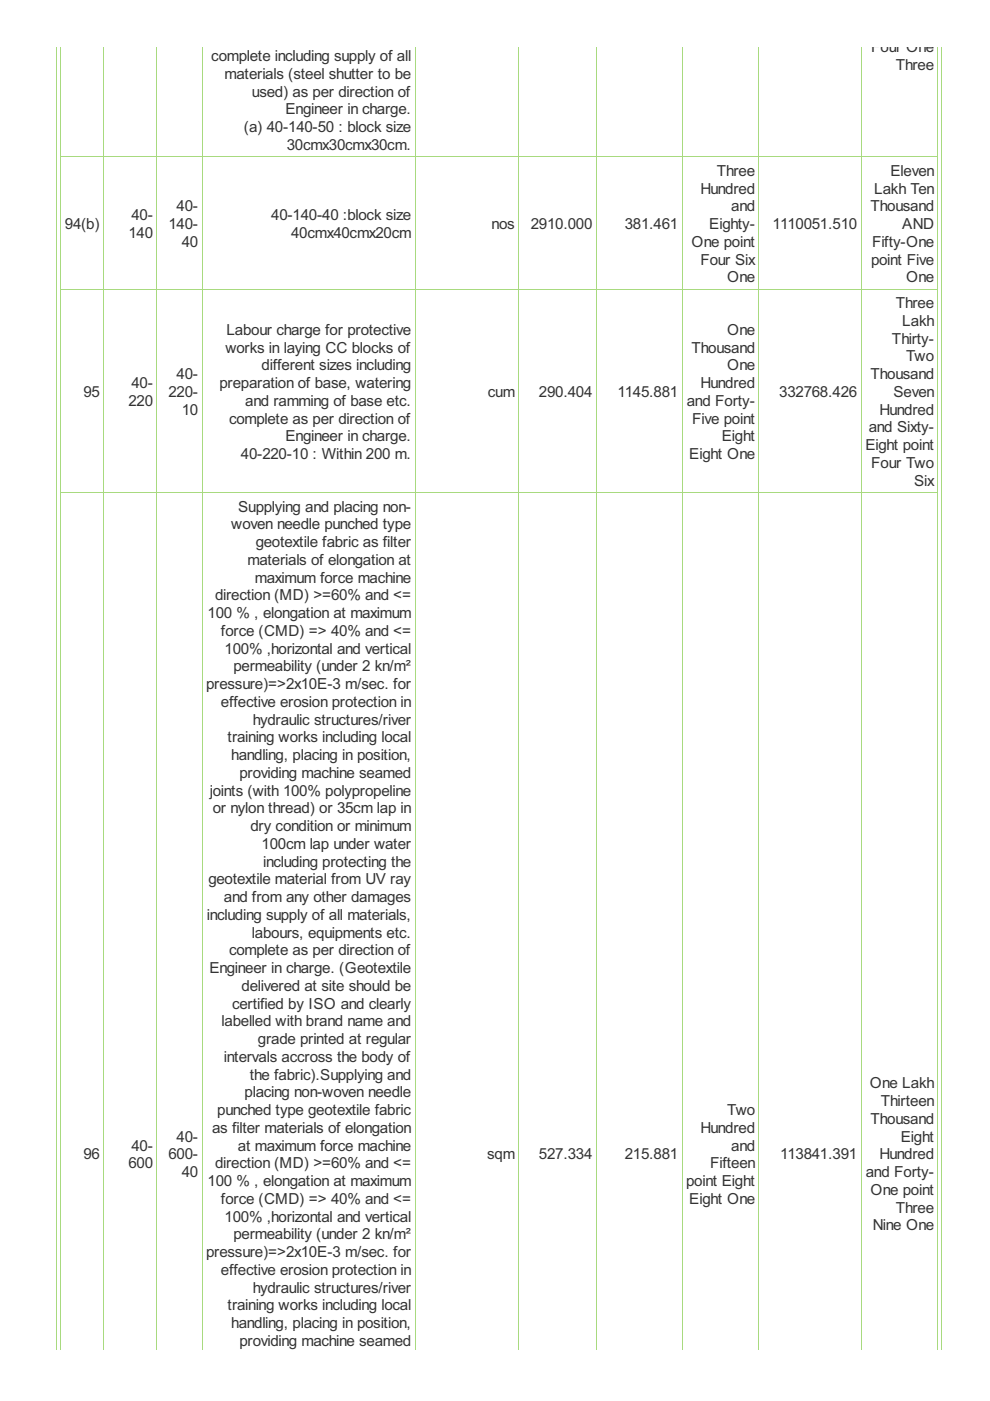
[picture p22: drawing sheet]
<svg xmlns="http://www.w3.org/2000/svg" width="210mm" height="297mm" viewBox="0 0 210 297" stroke-linecap="round" stroke-linejoin="round" font-family="sans-serif">
<defs><g id="words">
<g font-size="3.6" fill="#333">
<text x="184.7" y="11.1">Four One</text>
<text x="44.8" y="13">complete including supply of all</text>
<text x="47.6" y="16.7">materials (steel shutter to be</text>
<text x="189.9" y="14.9">Three</text>
<text x="53.4" y="20.5">used) as per direction of</text>
<text x="51.7" y="28">(a) 40-140-50 : block size</text>
<text x="60.5" y="24.3">Engineer in charge.</text>
<text x="60.8" y="31.8">30cmx30cmx30cm.</text>
<text x="148.5" y="41">Hundred</text>
<text x="152" y="37.3">Three</text>
<text x="185.4" y="41">Lakh Ten</text>
<text x="188.8" y="37.3">Eleven</text>
<text x="27.9" y="46.7">40-</text>
<text x="37.4" y="44.8">40-</text>
<text x="57.5" y="46.7">40-140-40 :block size</text>
<text x="155" y="44.8">and</text>
<text x="184.6" y="44.8">Thousand</text>
<text x="13.8" y="48.6">94(b)</text>
<text x="27.2" y="50.4">140</text>
<text x="35.7" y="48.6">140-</text>
<text x="38.5" y="52.3">40</text>
<text x="61.7" y="50.4">40cmx40cmx20cm</text>
<text x="104.2" y="48.6">nos</text>
<text x="112.5" y="48.6">2910.000</text>
<text x="132.5" y="48.6">381.461</text>
<text x="146.6" y="52.3">One point</text>
<text x="150.4" y="48.6">Eighty-</text>
<text x="163.8" y="48.6">1110051.510</text>
<text x="184.9" y="52.3">Fifty-One</text>
<text x="191.3" y="48.6">AND</text>
<text x="148.5" y="56.1">Four Six</text>
<text x="154.2" y="59.9">One</text>
<text x="184.7" y="56.1">point Five</text>
<text x="192.1" y="59.9">One</text>
<text x="189.9" y="65.3">Three</text>
<text x="48" y="71">Labour charge for protective</text>
<text x="154.2" y="71">One</text>
<text x="191.3" y="69.1">Lakh</text>
<text x="47.8" y="74.8">works in laying CC blocks of</text>
<text x="146.6" y="74.8">Thousand</text>
<text x="189.1" y="72.9">Thirty-</text>
<text x="192.1" y="76.6">Two</text>
<text x="27.9" y="82.3">40-</text>
<text x="37.4" y="80.4">40-</text>
<text x="46.5" y="82.3">preparation of base, watering</text>
<text x="55.5" y="78.5">different sizes including</text>
<text x="148.5" y="82.3">Hundred</text>
<text x="154.2" y="78.5">One</text>
<text x="184.6" y="80.4">Thousand</text>
<text x="17.7" y="84.2">95</text>
<text x="27.2" y="86">220</text>
<text x="35.7" y="84.2">220-</text>
<text x="38.5" y="87.9">10</text>
<text x="48.6" y="89.8">complete as per direction of</text>
<text x="52" y="86">and ramming of base etc.</text>
<text x="103.4" y="84.2">cum</text>
<text x="114.3" y="84.2">290.404</text>
<text x="130.9" y="84.2">1145.881</text>
<text x="145.6" y="86">and Forty-</text>
<text x="146.8" y="89.8">Five point</text>
<text x="165.2" y="84.2">332768.426</text>
<text x="186.5" y="87.9">Hundred</text>
<text x="189.4" y="84.2">Seven</text>
<text x="60.5" y="93.6">Engineer in charge.</text>
<text x="153.1" y="93.6">Eight</text>
<text x="183.5" y="95.5">Eight point</text>
<text x="184.2" y="91.7">and Sixty-</text>
<text x="51.1" y="97.3">40-220-10 : Within 200 m.</text>
<text x="146.2" y="97.3">Eight One</text>
<text x="184.7" y="99.2">Four Two</text>
<text x="193.8" y="103">Six</text>
<text x="49" y="112.2">woven needle punched type</text>
<text x="50.5" y="108.5">Supplying and placing non-</text>
<text x="52.5" y="119.8">materials of elongation at</text>
<text x="54.2" y="116">geotextile fabric as filter</text>
<text x="54.1" y="123.5">maximum force machine</text>
<text x="44" y="131">100 % , elongation at maximum</text>
<text x="45.6" y="127.3">direction (MD) &gt;=60% and &lt;=</text>
<text x="46.8" y="134.8">force (CMD) =&gt; 40% and &lt;=</text>
<text x="47.6" y="138.6">100% ,horizontal and vertical</text>
<text x="49.5" y="142.3">permeability (under 2 kn/m²</text>
<text x="43.7" y="146.1">pressure)=&gt;2x10E-3 m/sec. for</text>
<text x="46.8" y="149.9">effective erosion protection in</text>
<text x="53.6" y="153.6">hydraulic structures/river</text>
<text x="48.3" y="157.4">training works including local</text>
<text x="49" y="161.2">handling, placing in position,</text>
<text x="50.8" y="164.9">providing machine seamed</text>
<text x="44.5" y="168.7">joints (with 100% polypropeline</text>
<text x="45.1" y="172.4">or nylon thread) or 35cm lap in</text>
<text x="53.1" y="176.2">dry condition or minimum</text>
<text x="55.5" y="180">100cm lap under water</text>
<text x="55.8" y="183.7">including protecting the</text>
<text x="44.2" y="187.5">geotextile material from UV ray</text>
<text x="47.5" y="191.3">and from any other damages</text>
<text x="43.9" y="195">including supply of all materials,</text>
<text x="48.6" y="202.6">complete as per direction of</text>
<text x="53.4" y="198.8">labours, equipments etc.</text>
<text x="44.4" y="206.3">Engineer in charge. (Geotextile</text>
<text x="49.2" y="213.8">certified by ISO and clearly</text>
<text x="51.2" y="210.1">delivered at site should be</text>
<text x="47" y="217.6">labelled with brand name and</text>
<text x="54.7" y="221.4">grade printed at regular</text>
<text x="47.5" y="225.1">intervals accross the body of</text>
<text x="51.9" y="232.7">placing non-woven needle</text>
<text x="53" y="228.9">the fabric).Supplying and</text>
<text x="184.4" y="230.8">One Lakh</text>
<text x="46.1" y="236.4">punched type geotextile fabric</text>
<text x="154.2" y="236.4">Two</text>
<text x="184.6" y="238.3">Thousand</text>
<text x="186.8" y="234.5">Thirteen</text>
<text x="17.7" y="245.8">96</text>
<text x="27.9" y="243.9">40-</text>
<text x="35.7" y="245.8">600-</text>
<text x="37.4" y="242.1">40-</text>
<text x="45" y="240.2">as filter materials of elongation</text>
<text x="50.4" y="243.9">at maximum force machine</text>
<text x="103.3" y="245.8">sqm</text>
<text x="114.3" y="245.8">527.334</text>
<text x="132.5" y="245.8">215.881</text>
<text x="148.5" y="240.2">Hundred</text>
<text x="155" y="243.9">and</text>
<text x="165.4" y="245.8">113841.391</text>
<text x="186.5" y="245.8">Hundred</text>
<text x="191" y="242.1">Eight</text>
<text x="27.2" y="247.7">600</text>
<text x="38.5" y="249.6">40</text>
<text x="44" y="251.5">100 % , elongation at maximum</text>
<text x="45.6" y="247.7">direction (MD) &gt;=60% and &lt;=</text>
<text x="145.5" y="251.5">point Eight</text>
<text x="150.5" y="247.7">Fifteen</text>
<text x="183.6" y="249.6">and Forty-</text>
<text x="46.8" y="255.2">force (CMD) =&gt; 40% and &lt;=</text>
<text x="146.2" y="255.2">Eight One</text>
<text x="184.6" y="253.4">One point</text>
<text x="189.9" y="257.1">Three</text>
<text x="47.6" y="259">100% ,horizontal and vertical</text>
<text x="49.5" y="262.8">permeability (under 2 kn/m²</text>
<text x="185" y="260.9">Nine One</text>
<text x="43.7" y="266.5">pressure)=&gt;2x10E-3 m/sec. for</text>
<text x="46.8" y="270.3">effective erosion protection in</text>
<text x="53.6" y="274.1">hydraulic structures/river</text>
<text x="48.3" y="277.8">training works including local</text>
<text x="49" y="281.6">handling, placing in position,</text>
<text x="50.8" y="285.3">providing machine seamed</text>
</g>
</g></defs>
<g fill="none" stroke="#a8da7f" stroke-width=".21">
<path d="M12 9.9v276.3M12.9 9.9v276.3M22 9.9v276.3M33.3 9.9v276.3M42.8 9.9v276.3M88 9.9v276.3M110 9.9v276.3M126.4 9.9v276.3M144.6 9.9v276.3M160.9 9.9v276.3M182.6 9.9v276.3M198.9 9.9v276.3"/>
<path d="M199.7 9.9v276.3M12.8 33.3h186.1M12.8 61.3h186.1M12.8 104.5h186.1"/>
</g>
<use href="#words"/>
</svg>
